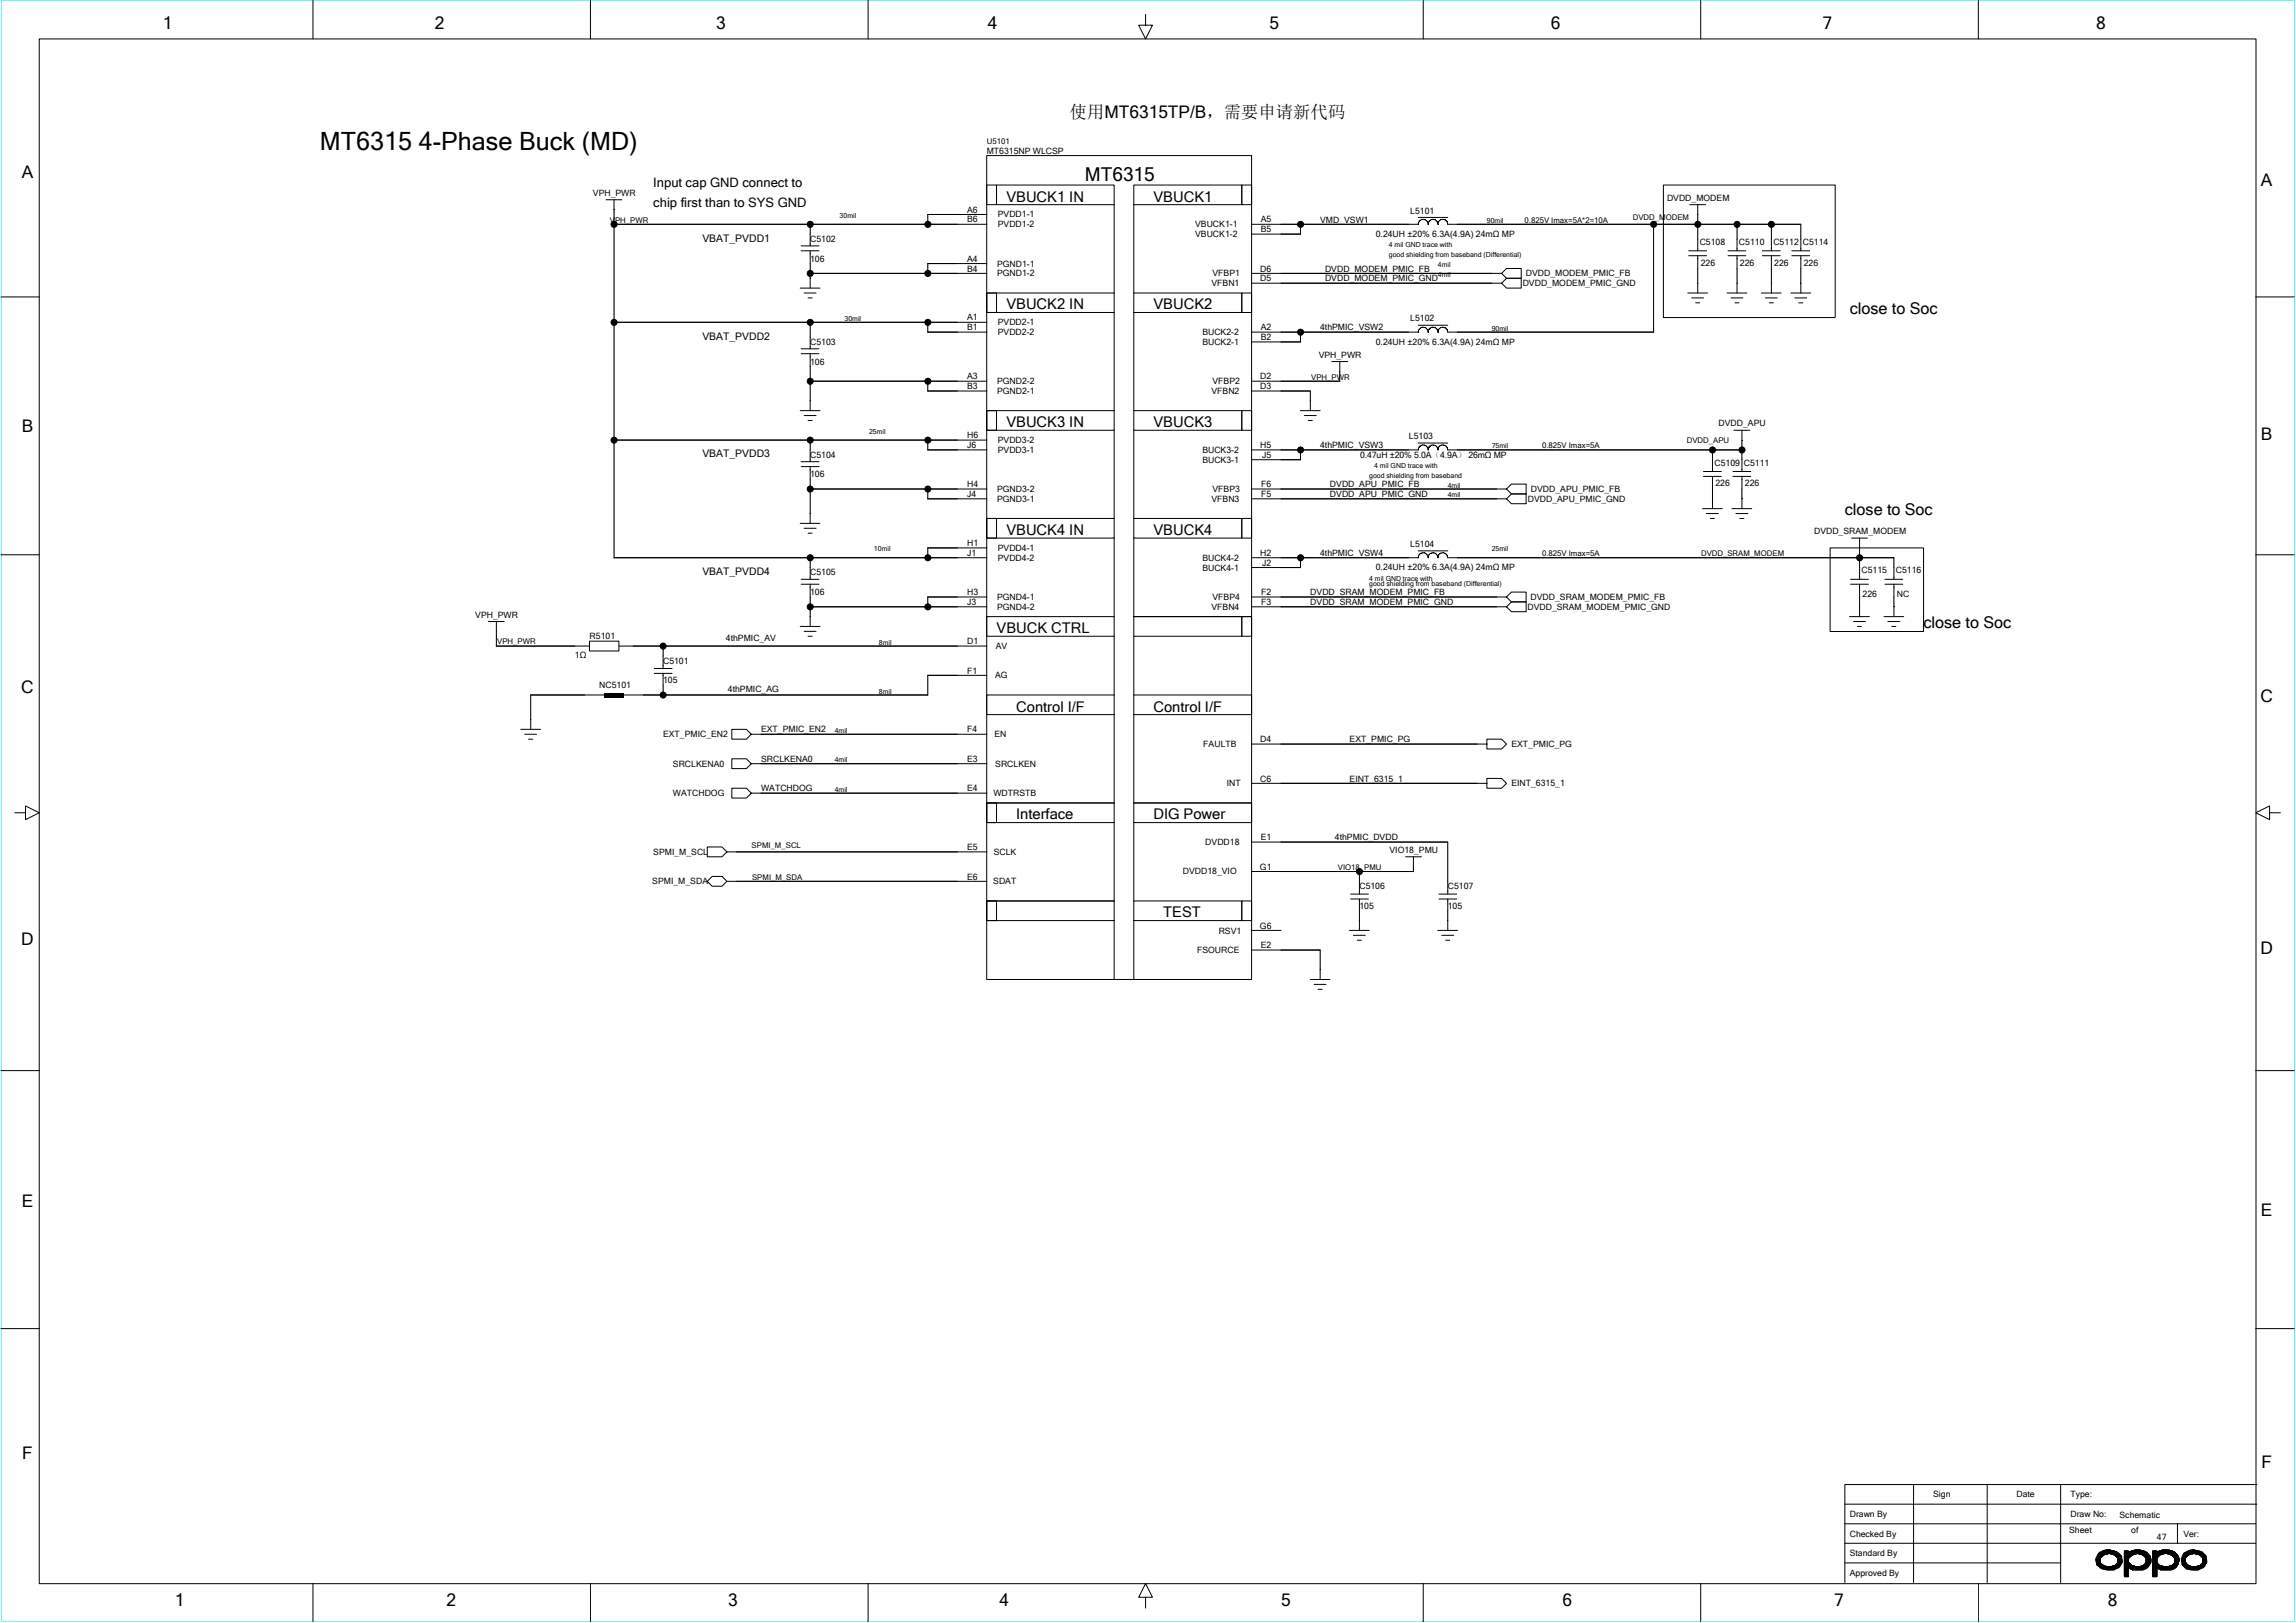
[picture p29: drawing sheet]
<svg xmlns="http://www.w3.org/2000/svg" width="297mm" height="210mm" viewBox="0 0 297 210" stroke-linecap="round" stroke-linejoin="round" font-family="sans-serif">
<defs><g id="words">
<text font-size="3.3" x="41.4" y="19.4">MT6315 4-Phase Buck (MD)</text>
<text font-size="2.5" x="140.4" y="23.4">MT6315</text>
<g font-size="2.2">
<text x="21.1" y="3.8">1</text>
<text x="56.2" y="3.8">2</text>
<text x="92.7" y="3.8">3</text>
<text x="127.8" y="3.8">4</text>
<text x="164.2" y="3.8">5</text>
<text x="200.6" y="3.8">6</text>
<text x="235.8" y="3.8">7</text>
<text x="271.2" y="3.8">8</text>
<text x="138.4" y="15.2">使用MT6315TP/B，需要申请新代码</text>
<text x="2.8" y="23">A</text>
<text x="292.5" y="24.1">A</text>
<text x="2.8" y="55.8">B</text>
<text x="292.5" y="57">B</text>
<text x="2.7" y="89.7">C</text>
<text x="292.4" y="90.8">C</text>
<text x="2.7" y="122.3">D</text>
<text x="292.4" y="123.5">D</text>
<text x="2.8" y="156.2">E</text>
<text x="292.5" y="157.3">E</text>
<text x="2.9" y="188.8">F</text>
<text x="292.6" y="189.9">F</text>
<text x="22.6" y="207.8">1</text>
<text x="57.8" y="207.8">2</text>
<text x="94.2" y="207.8">3</text>
<text x="129.3" y="207.8">4</text>
<text x="165.7" y="207.8">5</text>
<text x="202.2" y="207.8">6</text>
<text x="237.3" y="207.8">7</text>
<text x="272.7" y="207.8">8</text>
</g>
<g font-size="2.1">
<text x="239.3" y="40.6">close to Soc</text>
<text x="238.7" y="66.6">close to Soc</text>
<text x="248.8" y="81.2">close to Soc</text>
</g>
<g font-size="1.9">
<text x="130.2" y="26.1">VBUCK1 IN</text>
<text x="149.2" y="26.1">VBUCK1</text>
<text x="130.2" y="40">VBUCK2 IN</text>
<text x="149.2" y="40">VBUCK2</text>
<text x="130.2" y="55.3">VBUCK3 IN</text>
<text x="149.2" y="55.3">VBUCK3</text>
<text x="130.2" y="69.2">VBUCK4 IN</text>
<text x="149.2" y="69.2">VBUCK4</text>
<text x="128.9" y="81.9">VBUCK CTRL</text>
<text x="131.5" y="92.1">Control I/F</text>
<text x="149.2" y="92.1">Control I/F</text>
<text x="131.5" y="106">Interface</text>
<text x="149.2" y="106">DIG Power</text>
<text x="150.5" y="118.7">TEST</text>
</g>
<g font-size="1.7">
<text x="84.5" y="26.8">chip first than to SYS GND</text>
<text x="84.5" y="24.2">Input cap GND connect to</text>
</g>
<g font-size="1.3">
<text x="90.9" y="31.3">VBAT_PVDD1</text>
<text x="90.9" y="43.9">VBAT_PVDD2</text>
<text x="90.9" y="59.2">VBAT_PVDD3</text>
<text x="90.9" y="74.4">VBAT_PVDD4</text>
</g>
<g font-size="1.1">
<text x="127.7" y="19.9">MT6315NP WLCSP</text>
<text x="76.7" y="25.3">VPH_PWR</text>
<text x="125.1" y="27.5">A6</text>
<text x="125.1" y="28.8">B6</text>
<text x="129.1" y="29.4">PVDD1-2</text>
<text x="129.1" y="28.1">PVDD1-1</text>
<text x="154.6" y="29.4">VBUCK1-1</text>
<text x="163.1" y="28.8">A5</text>
<text x="170.8" y="28.8">VMD_VSW1</text>
<text x="182.5" y="27.6">L5101</text>
<text x="215.7" y="26">DVDD_MODEM</text>
<text x="104.8" y="33.8">106</text>
<text x="104.8" y="31.3">C5102</text>
<text x="125.1" y="33.9">A4</text>
<text x="125.1" y="35.1">B4</text>
<text x="129" y="35.8">PGND1-2</text>
<text x="129" y="34.5">PGND1-1</text>
<text x="154.6" y="30.7">VBUCK1-2</text>
<text x="156.9" y="35.8">VFBP1</text>
<text x="163" y="35.1">D6</text>
<text x="163.1" y="30.1">B5</text>
<text x="171.4" y="35.1">DVDD_MODEM_PMIC_FB</text>
<text x="178" y="30.6">0.24UH ±20% 6.3A(4.9A) 24mΩ MP</text>
<text x="197.4" y="35.8">DVDD_MODEM_PMIC_FB</text>
<text x="219.9" y="31.7">C5108</text>
<text x="220" y="34.4">226</text>
<text x="225" y="31.7">C5110</text>
<text x="225.1" y="34.4">226</text>
<text x="229.4" y="31.7">C5112 C5114</text>
<text x="229.5" y="34.4">226</text>
<text x="233.4" y="34.4">226</text>
<text x="125.1" y="41.5">A1</text>
<text x="156.7" y="37">VFBN1</text>
<text x="163" y="36.4">D5</text>
<text x="171.4" y="36.4">DVDD_MODEM_PMIC_GND</text>
<text x="182.5" y="41.6">L5102</text>
<text x="197" y="37">DVDD_MODEM_PMIC_GND</text>
<text x="104.8" y="47.2">106</text>
<text x="104.8" y="44.6">C5103</text>
<text x="125.1" y="42.7">B1</text>
<text x="129.1" y="42.1">PVDD2-1</text>
<text x="129.1" y="43.3">PVDD2-2</text>
<text x="155.6" y="43.3">BUCK2-2</text>
<text x="155.6" y="44.6">BUCK2-1</text>
<text x="163.1" y="44">B2</text>
<text x="163.1" y="42.7">A2</text>
<text x="170.6" y="46.3">VPH_PWR</text>
<text x="170.8" y="42.7">4thPMIC_VSW2</text>
<text x="178" y="44.6">0.24UH ±20% 6.3A(4.9A) 24mΩ MP</text>
<text x="125.1" y="50.4">B3</text>
<text x="125.1" y="49.1">A3</text>
<text x="129" y="49.7">PGND2-2</text>
<text x="129" y="51">PGND2-1</text>
<text x="156.7" y="51">VFBN2</text>
<text x="156.9" y="49.7">VFBP2</text>
<text x="163" y="50.4">D3</text>
<text x="163" y="49.1">D2</text>
<text x="104.8" y="59.2">C5104</text>
<text x="125.1" y="58">J6</text>
<text x="125.1" y="56.7">H6</text>
<text x="129.1" y="57.3">PVDD3-2</text>
<text x="129.1" y="58.6">PVDD3-1</text>
<text x="155.6" y="58.6">BUCK3-2</text>
<text x="155.6" y="59.9">BUCK3-1</text>
<text x="163" y="58">H5</text>
<text x="163.3" y="59.2">J5</text>
<text x="170.8" y="58">4thPMIC_VSW3</text>
<text x="176" y="59.2">0.47uH ±20% 5.0A（4.9A） 26mΩ MP</text>
<text x="182.3" y="56.7">L5103</text>
<text x="222.3" y="55.2">DVDD_APU</text>
<text x="104.8" y="61.8">106</text>
<text x="125.1" y="63">H4</text>
<text x="125.1" y="64.3">J4</text>
<text x="129" y="64.9">PGND3-1</text>
<text x="129" y="63.7">PGND3-2</text>
<text x="156.7" y="64.9">VFBN3</text>
<text x="156.9" y="63.7">VFBP3</text>
<text x="163.2" y="64.3">F5</text>
<text x="163.2" y="63">F6</text>
<text x="172.1" y="64.3">DVDD_APU_PMIC_GND</text>
<text x="172.1" y="63">DVDD_APU_PMIC_FB</text>
<text x="197.7" y="64.9">DVDD_APU_PMIC_GND</text>
<text x="198.1" y="63.7">DVDD_APU_PMIC_FB</text>
<text x="221.8" y="60.2">C5109 C5111</text>
<text x="221.9" y="62.9">226</text>
<text x="225.7" y="62.9">226</text>
<text x="125.1" y="71.9">J1</text>
<text x="125.1" y="70.7">H1</text>
<text x="129.1" y="71.3">PVDD4-1</text>
<text x="163" y="71.9">H2</text>
<text x="170.8" y="71.9">4thPMIC_VSW4</text>
<text x="182.5" y="70.8">L5104</text>
<text x="234.7" y="69.1">DVDD_SRAM_MODEM</text>
<text x="104.8" y="77">106</text>
<text x="104.8" y="74.4">C5105</text>
<text x="125.1" y="77">H3</text>
<text x="129" y="77.6">PGND4-1</text>
<text x="129.1" y="72.6">PVDD4-2</text>
<text x="155.6" y="72.6">BUCK4-2</text>
<text x="155.6" y="73.8">BUCK4-1</text>
<text x="156.9" y="77.6">VFBP4</text>
<text x="163.2" y="77">F2</text>
<text x="163.3" y="73.2">J2</text>
<text x="169.5" y="77">DVDD_SRAM_MODEM_PMIC_FB</text>
<text x="178" y="73.8">0.24UH ±20% 6.3A(4.9A) 24mΩ MP</text>
<text x="198" y="77.6">DVDD_SRAM_MODEM_PMIC_FB</text>
<text x="240.8" y="74.2">C5115</text>
<text x="241" y="77.2">226</text>
<text x="245.3" y="74.2">C5116</text>
<text x="245.4" y="77.2">NC</text>
<text x="61.5" y="79.9">VPH_PWR</text>
<text x="76.3" y="82.6">R5101</text>
<text x="93.9" y="83">4thPMIC_AV</text>
<text x="125.1" y="78.3">J3</text>
<text x="125.1" y="83.4">D1</text>
<text x="128.8" y="84">AV</text>
<text x="129" y="78.9">PGND4-2</text>
<text x="156.7" y="78.9">VFBN4</text>
<text x="163.2" y="78.3">F3</text>
<text x="169.5" y="78.3">DVDD_SRAM_MODEM_PMIC_GND</text>
<text x="197.6" y="78.9">DVDD_SRAM_MODEM_PMIC_GND</text>
<text x="74.4" y="85.2">1Ω</text>
<text x="77.5" y="89">NC5101</text>
<text x="85.8" y="88.4">105</text>
<text x="85.8" y="85.9">C5101</text>
<text x="94.2" y="89.6">4thPMIC_AG</text>
<text x="125.1" y="87.1">F1</text>
<text x="128.7" y="87.8">AG</text>
<text x="85.8" y="95.4">EXT_PMIC_EN2</text>
<text x="98.5" y="94.8">EXT_PMIC_EN2</text>
<text x="125.1" y="94.8">F4</text>
<text x="128.6" y="95.4">EN</text>
<text x="87.1" y="99.2">SRCLKENA0</text>
<text x="98.5" y="98.6">SRCLKENA0</text>
<text x="125.1" y="98.6">E3</text>
<text x="128.8" y="99.2">SRCLKEN</text>
<text x="155.7" y="96.7">FAULTB</text>
<text x="158.7" y="101.7">INT</text>
<text x="163" y="101.1">C6</text>
<text x="163" y="96">D4</text>
<text x="174.6" y="101.1">EINT_6315_1</text>
<text x="174.6" y="96">EXT_PMIC_PG</text>
<text x="195.5" y="96.7">EXT_PMIC_PG</text>
<text x="195.5" y="101.7">EINT_6315_1</text>
<text x="87.1" y="103">WATCHDOG</text>
<text x="98.5" y="102.4">WATCHDOG</text>
<text x="125.1" y="102.4">E4</text>
<text x="128.5" y="103">WDTRSTB</text>
<text x="84.5" y="110.6">SPMI_M_SCL</text>
<text x="125.1" y="110">E5</text>
<text x="125.1" y="113.8">E6</text>
<text x="128.6" y="110.6">SCLK</text>
<text x="153" y="113.1">DVDD18_VIO</text>
<text x="155.9" y="109.3">DVDD18</text>
<text x="163" y="112.5">G1</text>
<text x="163.1" y="108.7">E1</text>
<text x="172.7" y="108.7">4thPMIC_DVDD</text>
<text x="179.8" y="110.3">VIO18_PMU</text>
<text x="84.4" y="114.4">SPMI_M_SDA</text>
<text x="128.5" y="114.4">SDAT</text>
<text x="175.9" y="117.6">105</text>
<text x="175.9" y="115">C5106</text>
<text x="187.3" y="115">C5107</text>
<text x="187.3" y="117.6">105</text>
<text x="154.9" y="123.3">FSOURCE</text>
<text x="157.7" y="120.8">RSV1</text>
<text x="163" y="120.1">G6</text>
<text x="163.1" y="122.7">E2</text>
<text x="239.3" y="196.3">Drawn By</text>
<text x="250.1" y="193.7">Sign</text>
<text x="260.9" y="193.7">Date</text>
<text x="267.9" y="193.7">Type:</text>
<text x="267.9" y="196.3">Draw No:</text>
<text x="274.2" y="196.4">Schematic</text>
<text x="239.3" y="198.8">Checked By</text>
<text x="239.3" y="201.3">Standard By</text>
<text x="239.3" y="203.9">Approved By</text>
<text x="267.7" y="198.3">Sheet</text>
<text x="275.7" y="198.3">of</text>
<text x="279" y="199.2">47</text>
<text x="282.5" y="198.8">Ver:</text>
</g>
<g font-size="1">
<text x="127.7" y="18.6">U5101</text>
<text x="78.9" y="28.8">VPH_PWR</text>
<text x="197.2" y="28.8">0.825V Imax=5A*2=10A</text>
<text x="211.2" y="28.4">DVDD_MODEM</text>
<text x="169.6" y="49.1">VPH_PWR</text>
<text x="199.5" y="58">0.825V Imax=5A</text>
<text x="218.2" y="57.4">DVDD_APU</text>
<text x="199.5" y="71.9">0.825V Imax=5A</text>
<text x="220.1" y="71.9">DVDD_SRAM_MODEM</text>
<text x="64.3" y="83.4">VPH_PWR</text>
<text x="97.2" y="109.7">SPMI_M_SCL</text>
<text x="97.3" y="113.8">SPMI_M_SDA</text>
<text x="173.1" y="112.5">VIO18_PMU</text>
</g>
<g font-size=".9">
<text x="108.6" y="28.2">30mil</text>
<text x="192.4" y="28.8">90mil</text>
<text x="179.7" y="33.3">good shielding from baseband (Differential)</text>
<text x="179.7" y="32">4 mil GND trace with</text>
<text x="186" y="34.5">4mil</text>
<text x="186" y="35.8">4mil</text>
<text x="109.3" y="41.5">30mil</text>
<text x="193" y="42.8">90mil</text>
<text x="112.4" y="56.1">25mil</text>
<text x="193" y="58">75mil</text>
<text x="177.1" y="61.8">good shielding from baseband</text>
<text x="177.8" y="60.6">4 mil GND trace with</text>
<text x="187.3" y="63.1">4mil</text>
<text x="187.3" y="64.3">4mil</text>
<text x="113.1" y="71.3">10mil</text>
<text x="193" y="71.3">25mil</text>
<text x="177.1" y="75.8">good shielding from baseband (Differential)</text>
<text x="177.1" y="75.1">4 mil GND trace with</text>
<text x="113.7" y="83.4">8mil</text>
<text x="113.7" y="89.7">8mil</text>
<text x="108" y="94.8">4mil</text>
<text x="108" y="98.6">4mil</text>
<text x="108" y="102.4">4mil</text>
</g>
</g></defs>
<path d="M.1 0h296.8v209.8h-296.8z" fill="none" stroke="#0ff" stroke-width=".13"/>
<g fill="#000">
<path d="M79.4 27.1v1.9zM104.8 34.1v1.3zM104.8 35.4v.6zM104.8 29v1.3zM120 34.1v1.3zM120 27.7v1.3zM168.3 29v1.3zM219.6 34.7v1.9zM219.6 27.7v1.3zM219.6 29v1.9zM224.7 34.7v1.9zM224.7 29v1.9z"/>
<path d="M229.2 34.7v1.9zM229.2 29v1.9zM233 29v1.9zM233 34.7v1.9zM104.8 41.7v1.9zM104.8 56.9v1.3zM104.8 47.4v1.9zM120 41.7v1.3zM120 56.9v1.3zM120 49.3v1.3zM168.3 43v1.2zM168.3 58.2v1.3z"/>
<path d="M169.5 50.6v1.3zM173.3 48v1.3zM221.5 58.2v1.3zM225.4 56.9v1.3zM225.4 58.2v1.3zM104.8 72.2v1.2zM104.8 62v1.3zM104.8 77.2v1.3zM104.8 78.5v1.3zM120 70.9v1.3zM120 63.3v1.2zM120 77.2v1.3z"/>
<path d="M168.3 72.2v1.2zM221.5 63.3v1.2zM225.4 63.3v1.2zM240.6 77.2v1.3zM240.6 72.2v1.2zM240.6 70.9v1.3zM245 77.2v1.3zM245 72.2v1.2zM64.2 81.7v1.9zM78.2 89.7h2.5v.5h-2.5zM85.8 83.6v1.3zM85.8 88.6v1.3z"/>
<path d="M175.9 117.8v1.3zM175.9 112.8v1.2zM182.9 112.1v.7zM187.3 117.8v1.3z"/>
</g>
<g fill="none" stroke="#000" stroke-width=".13">
<path d="M5.1 5h286.8v199.9h-286.8zM40.5 .1v4.9M76.4 .1v4.9M112.3 .1v4.9M148.2 1.9v1.4h.9l-.9 1.7-.9-1.7h.9M184.1 .1v4.9M220 .1v4.9M255.9 .1v4.9M.1 38.4h5M78.4 25.8h2.1M79.4 29h48.3M79.4 25.8v46.4"/>
<path d="M103.5 37.3h2.6M103.6 32.4h2.4M103.6 31.8h2.4M104 37.9h1.6M104.5 38.5h.6M104.8 35.4h22.9M104.8 32.4v4.9M104.8 29v2.8M127.7 20.1h34.2v106.6h-34.2zM127.7 23.9h1.2v2.6h-1.2zM127.7 37.9h1.2v2.5h-1.2zM127.7 37.9h16.4v2.5h-16.4z"/>
<path d="M127.7 34.1h-7.7v1.3M127.7 27.7h-7.7v1.3M128.9 23.9h15.2v2.6h-15.2zM144.1 26.5v11.4M146.7 23.9h14v2.6h-14zM146.7 37.9h14v2.5h-14zM146.7 26.5v11.4M160.7 23.9h1.2v2.6h-1.2zM160.7 37.9h1.2v2.5h-1.2zM161.9 35.4h32.4M161.9 36.6h32.4M161.9 29h21.6"/>
<path d="M168.3 29v1.3h-6.4M183.5 28.1h3.8M184.8 29a.64 .64 0 0 0-.7-.6 .64 .64 0 0 0-.6 .6M185.3 28.4a.66 .66 0 0 1 .7 .6M185.3 28.4a.6 .6 0 0 0-.5 .6M186.6 28.4a.66 .66 0 0 1 .7 .6M186.6 28.4a.6 .6 0 0 0-.6 .6M187.3 29h45.7v3.4M194.9 34.7h1.9v1.3h-1.9l-.6-.6zM194.9 36h1.9v1.3h-1.9l-.6-.7zM213.9 29v14h-26.6M215.2 23.9h22.2v17.2h-22.2z"/>
<path d="M218.4 37.9h2.5M218.5 32.4h2.3M218.5 33.1h2.3M218.6 26.5h2.1M218.9 38.5h1.5M219.4 39.2h.5M219.6 26.5v5.9M219.6 33.1v4.8M223.4 37.9h2.6M223.6 32.4h2.3M223.6 33.1h2.3M223.9 38.5h1.6"/>
<path d="M224.4 39.2h.6M224.7 29v3.4M224.7 33.1v4.8M227.9 37.9h2.5M228 32.4h2.3M228 33.1h2.3M228.4 38.5h1.5M228.9 39.2h.5M229.2 29v3.4M229.2 33.1v4.8M231.7 37.9h2.5M231.8 32.4h2.3"/>
<path d="M231.8 33.1h2.3M232.2 38.5h1.5M232.7 39.2h.5M233 33.1v4.8M291.8 38.4h5M79.4 41.7h48.3M79.4 56.9h48.3M103.5 53.1h2.6M103.6 45.8h2.4M103.6 45.1h2.4M103.6 59.7h2.4M104 53.8h1.6"/>
<path d="M104.5 54.4h.6M104.8 49.3h22.9M104.8 45.8v7.3M104.8 41.7v3.4M104.8 56.9v2.8M120 50.6h7.7M120 41.7v1.3h7.7M120 56.9v1.3h7.7M120 49.3v1.3M127.7 53.1h16.4v2.6h-16.4zM127.7 53.1h1.2v2.6h-1.2zM144.1 40.4v12.7"/>
<path d="M144.1 55.6v11.5M146.7 53.1h14v2.6h-14zM146.7 40.4v12.7M146.7 55.6v11.5M160.7 53.1h1.2v2.6h-1.2zM161.9 50.6h7.6v2.5M161.9 43h21.6M161.9 49.3h11.4M161.9 58.2h21.6M161.9 59.5h6.4M168.2 53.1h2.6M168.3 43v1.2h-6.4"/>
<path d="M168.3 58.2v1.3M168.7 53.8h1.6M169.2 54.4h.6M172.3 46.8h2M173.3 46.8v2.5M183.5 42.1h3.8M183.5 57.3h3.8M185.3 57.6a.63 .63 0 0 1 .7 .6 .59 .59 0 0 1 .6-.6M185.3 57.6a.6 .6 0 0 0-.5 .6 .64 .64 0 0 0-.7-.6 .64 .64 0 0 0-.6 .6M186.6 57.6a.63 .63 0 0 1 .7 .6M187.3 58.2h38.1M187.3 43a.64 .64 0 0 0-.6-.7 .64 .64 0 0 0-.7 .7 .64 .64 0 0 0-.6-.7 .64 .64 0 0 0-.6 .7 .64 .64 0 0 0-.7-.7 .64 .64 0 0 0-.6 .7"/>
<path d="M221.5 58.2v2.8M224.3 55.7h2.1M225.4 55.7v5.3M.1 71.8h5M79.4 72.2h48.3M103.5 67.7h2.6M103.6 60.4h2.4M103.6 75.6h2.4M103.6 75h2.4M104 68.3h1.6M104.5 69h.6M104.8 63.3h22.9"/>
<path d="M104.8 78.5h22.9M104.8 60.4v7.3M104.8 75.6v5.4M104.8 72.2v2.8M120 64.5h7.7M120 63.3v1.3M127.7 79.8h16.4v2.5h-16.4zM127.7 67.1h16.4v2.5h-16.4zM127.7 67.1h1.2v2.5h-1.2zM127.7 77.2h-7.7v1.3M127.7 70.9h-7.7v1.3M144.1 69.6v10.2"/>
<path d="M146.7 67.1h14v2.5h-14zM146.7 79.8h14v2.5h-14zM146.7 69.6v10.2h15.2M160.7 67.1h1.2v2.5h-1.2zM160.7 79.8h1.2v2.5h-1.2zM161.9 63.3h33M161.9 64.5h33M161.9 77.2h33M161.9 78.5h33M161.9 72.2h21.6M161.9 73.4h6.4M168.3 72.2v1.2"/>
<path d="M183.5 71.3h3.8M184.8 72.2a.64 .64 0 0 0-.7-.7 .64 .64 0 0 0-.6 .7M185.3 71.5a.66 .66 0 0 1 .7 .7M185.3 71.5a.6 .6 0 0 0-.5 .7M186.6 71.5a.66 .66 0 0 1 .7 .7M186.6 71.5a.6 .6 0 0 0-.6 .7M187.3 72.2h57.7v2.8M195.5 62.6h1.9v1.3h-1.9l-.6-.6zM195.5 63.9h1.9v1.3h-1.9l-.6-.7zM195.5 76.6h1.9v1.3h-1.9l-.6-.7zM195.5 77.9h1.9v1.2h-1.9l-.6-.6zM220.3 65.8h2.5"/>
<path d="M220.4 61.6h2.3M220.4 61h2.3M220.8 66.4h1.5M221.3 67.1h.5M221.5 61.6v4.2M224.1 65.8h2.5M224.2 61.6h2.3M224.2 61h2.3M224.6 66.4h1.5M225.1 67.1h.5M225.4 61.6v4.2M236.8 70.9h12.1v10.8h-12.1z"/>
<path d="M239.3 79.8h2.5M239.4 75.6h2.3M239.4 75h2.3M239.5 69.6h2.1M240.6 69.6v5.4M240.6 75.6v4.2M243.7 79.8h2.6M243.9 75.6h2.3M243.9 75h2.3M245 75.6v4.2M291.8 71.8h5M63.2 80.4h2"/>
<path d="M64.2 83.6h12.1M64.2 80.4v3.2M67.4 94.4h2.5M67.9 95h1.5M68.4 95.6h.5M68.7 89.9v4.5M76.3 83h3.8v1.2h-3.8zM78.2 89.9h-9.6M80.7 89.9h39.3M84.6 86.5h2.3M84.6 87.1h2.3M85.8 87.1v2.8"/>
<path d="M85.8 83.6v2.9M94.7 94.4h1.9l.6 .6-.6 .6h-1.9zM94.7 98.2h1.9l.6 .6-.6 .6h-1.9zM97.2 95h30.5M97.2 98.8h30.5M103.5 81h2.6M104 81.7h1.6M104.5 82.3h.6M127.7 89.9h16.4v2.6h-16.4zM127.7 83.6h-47.7M127.7 87.4h-7.7v2.5M144.1 82.3v7.6"/>
<path d="M144.1 92.4v11.5h-16.4M146.7 89.9h15.2v2.6h-15.2zM146.7 82.3v7.6M146.7 92.4v11.5h15.2M192.4 95.6h1.9l.6 .7-.6 .6h-1.9zM192.4 96.3h-30.5M239.8 80.4h1.5M240.3 81h.5M244.2 80.4h1.6M244.7 81h.6M1.9 105.2h1.4v-.9l1.8 .9-1.8 .8v-.8M91.5 109.6h1.9l.6 .6-.6 .6h-1.9z"/>
<path d="M91.5 114l.6-.6h1.3l.6 .6-.6 .7h-1.3zM94 110.2h33.7M94 114h33.7M94.7 102h1.9l.6 .6-.6 .7h-1.9zM97.2 102.6h30.5M127.7 103.9h1.2v2.5h-1.2zM127.7 103.9h16.4v2.5h-16.4zM127.7 116.6h16.4v2.5h-16.4zM127.7 116.6h1.2v2.5h-1.2zM144.1 106.4v10.2h-16.4M144.1 119.1v7.6M146.7 116.6h14v2.5h-14z"/>
<path d="M146.7 103.9h15.2v2.5h-15.2zM146.7 106.4v10.2M146.7 119.1v7.6M160.7 116.6h1.2v2.5h-1.2zM161.9 108.9h25.4v6.8M161.9 112.8h21M174.7 115.7h2.3M174.7 116.3h2.3M175.9 112.8v2.9M175.9 116.3v4.1M181.8 110.8h2.1M182.9 110.8v2"/>
<path d="M186.2 115.7h2.3M186.2 116.3h2.3M187.3 116.3v4.1M192.4 100.7h1.9l.6 .6-.6 .7h-1.9zM192.4 101.3h-30.5M293.6 105.2v-.9l-1.8 .9 1.8 .8v-.8h1.4M.1 138.5h5M161.9 120.4h3.8M161.9 122.9h8.9v3.8M169.5 126.7h2.6M170 127.4h1.6M170.5 128h.5"/>
<path d="M174.6 120.4h2.5M175.1 121h1.5M175.6 121.6h.5M186 120.4h2.6M186.5 121h1.6M187 121.6h.6M291.8 138.5h5M.1 171.9h5M291.8 171.9h5M238.7 194.6h53.3M247.6 192v12.7M257.1 192v12.7"/>
<path d="M266.6 192v12.7M281.7 197.1v2.6M291.8 199.7h-53.1M291.8 197.1h-53.1M292 192.1h-53.3v12.6M40.5 204.9v4.9M76.4 204.9v4.9M112.3 204.9v4.9M148.2 206.7h.9l-.9-1.8-.9 1.8h.9v1.3M184.1 204.9v4.9M220 204.9v4.9M238.7 202.2h27.9"/>
<path d="M255.9 204.9v4.9M271.1 201.6h.7M271.1 201.7h.6M271.1 201.8h.6M271.1 202h.6M271.1 202.1h.6M271.3 201.3h.8M271.3 202.3h.6M271.3 202.5h.8M271.3 202.2h.4M271.3 201.4v1.1M271.4 202.6h.8"/>
<path d="M271.4 202.5v-1.3v1.4h.7M271.5 202.2v.4h.8M271.5 200.9a2.21 2.21 0 0 1 3 .4l.1 .8-.4 .6-.8 .4h-.6l-.9-.1-.6-.5-.1-.8zM271.5 201v1.6v-1.5v.1M271.7 201.6l.5-.4 .6-.3 .8 .3 .4 .4v.6l-.4 .4-.8 .1-.6-.1-.5-.4zM271.7 200.9v1.8M271.7 200.8h2.2M271.8 200.8v.7M271.8 202.3v.5M271.9 202.5v.5h1.9M271.9 200.8v.6h-.6M272.1 202.4v.6"/>
<path d="M272.1 200.7v.5M272.1 200.7h1.4M272.2 200.7v.5h-.8M272.3 202.6v.4M272.3 200.7v.4M272.3 200.6h.8M272.4 202.7v.4M272.4 200.7v.4M272.5 203.1h1.1M272.6 202.7v.4M272.6 200.5v.6M272.7 202.7v.4"/>
<path d="M272.7 200.5v.6h-1.3M272.8 202.7v.4M272.8 200.5v.4M272.9 202.7v.4M272.9 200.5v.4M273.1 202.7v.4M273.1 200.5v.6h1.1M273.2 202.7v.4M273.2 200.7v.4M273.3 202.6v.5M273.3 200.7v.4M273.4 202.6h.9"/>
<path d="M273.4 202.6v.5M273.4 200.7v.4M273.4 201.2h1M273.6 202.6v.4M273.6 200.7v.5M273.7 200.8v.5h.8M273.7 202.4v.6h-1.5v-.4M273.8 200.8v.6h.7M273.8 202.3v.5M273.9 201.8h.7M273.9 202h.7M273.9 202.1h.7"/>
<path d="M273.9 202.2h.6M273.9 201.7h.6M274 202.2v.6M274 200.8v.8h.5M274 200.9h-2.5M274.1 200.9v1.9h-2.5M274.2 201v1.7h-2.6M274.3 201.2v1.3h-.6M274.5 201.3v1h-.7M274.8 200.8h2.8M274.8 200.9h3M274.8 203h.6"/>
<path d="M274.8 203.1h.6M274.8 200.7h.6M274.8 203.2h.6M274.8 203.3h.6M274.8 203.5h.6M274.8 203.6h.6M274.8 203.7h.6M274.8 203.9h.6M274.8 201.2h1.2M274.8 202.6h1.1M274.8 202.5h.9M274.8 202.3h.8"/>
<path d="M274.8 202.2h.7M274.8 201.6h.6M274.8 201.7h.6M274.8 201.8h.6M274.8 202h.6M274.8 202.1h.6M274.8 200.7h.6v.2v-.1h.1a2.27 2.27 0 0 1 2.3 .1 1.03 1.03 0 0 1 .2 1.6l-.2 .3-.5 .3h-1.4l-.5-.3v1.2h-.6zM274.8 200.7v3.3M275 200.7v3.3M275.1 200.7v3.3M275.2 200.7v3.3M275.4 201.6l.5-.4 .6-.3 .8 .3 .3 .4v.6l-.3 .4-.8 .1-.6-.1-.5-.4z"/>
<path d="M275.4 200.7v3.3h-.6M275.5 200.8v.8M275.5 202.2v.6M275.6 200.8v.6h-.8M275.6 202.3v.7h2M275.7 200.7h1.7M275.7 200.7v.6h-.9M275.7 202.4v.6M275.9 200.7v.5M275.9 202.6v.5h1.4v-.5M276 200.7v.4M276 202.6v.5"/>
<path d="M276.1 202.6v.5M276.1 200.5v.6M276.2 200.6h.7M276.2 202.7v.4M276.2 200.5v.6h-1.4M276.4 202.7v.4M276.4 200.5v.6M276.5 202.7v.4M276.5 200.5v.4M276.6 202.7v.4M276.6 200.5v.6M276.7 201.1h1.2"/>
<path d="M276.8 202.7v.4M276.8 200.5v.6M276.9 202.7v.4M276.9 200.5v.6M277 202.6v.5M277 200.7v.4M277.1 201.2h.9v1.4M277.1 202.6h.8M277.1 202.6v.5M277.1 200.7v.4M277.3 200.7v.5M277.4 202.5h.6"/>
<path d="M277.4 202.4v.6M277.4 200.7v.6h.7v1h-.6M277.5 202.3v.7M277.5 200.8v.6h.6M277.6 202.2h.7M277.6 201.7h.7M277.6 201.8h.7M277.6 202.1h.7M277.6 202.2v.6M277.6 200.8v.8h.5M277.8 200.9v1.9h-3M277.9 201v1.7h-3.1"/>
<path d="M278.3 201.8v.2h-.7M278.5 203h.5M278.5 203.1h.5M278.5 203.2h.5M278.5 203.3h.5M278.5 203.5h.5M278.5 203.6h.5M278.5 203.7h.5M278.5 203.9h.5M278.5 200.9h3M278.5 200.8h2.8M278.5 200.7h.5"/>
<path d="M278.5 201.2h1M278.5 202.6h1M278.5 202.5h.8M278.5 202.3h.7M278.5 202.2h.5M278.5 201.6h.5M278.5 201.7h.5M278.5 201.8h.5M278.5 202h.5M278.5 202.1h.5M278.5 200.7h.5v.2v-.1h.2a2.17 2.17 0 0 1 2.4 .3l.1 .2a.49 .49 0 0 1 .1 .8v.2a1.37 1.37 0 0 1-.9 .8h-1.4l-.5-.3v1.2h-.5zM278.5 200.7v3.3"/>
<path d="M278.7 200.7v3.3M278.8 200.7v3.3M278.9 200.7v3.3M279 200.7v3.3h-.5M279.2 202.3v.5M279.2 200.8v.6h-.7M279.3 202.4v.6h2M279.3 200.7v.6h-.8M279.4 200.7h1.7M279.4 202.6v.4M279.4 200.7v.5M279.4 201.2l.8-.3 .7 .3 .4 .4v.6l-.4 .4-.7 .1-.8-.1-.4-.4v-.6z"/>
<path d="M279.5 202.6v.5M279.5 200.7v.4M279.7 202.6v.5M279.7 200.5v.6M279.8 202.6v.5M279.8 200.5v.6h-1.3M279.9 202.7v.4M279.9 200.5v.6M280.1 202.7v.4M280.1 200.5v.4M280.2 202.7v.4M280.2 200.5v.4"/>
<path d="M280.3 202.7v.4M280.3 200.5v.4M280.4 201.1h1.2M280.4 202.7v.4M280.4 200.5v.6M280.6 202.7v.4M280.6 200.5v.6M280.7 202.6v.5M280.7 200.5v.6M280.8 201.2h.9v1.4M280.8 202.6v.5M280.8 200.7v.4"/>
<path d="M280.8 202.6h.8M280.9 202.6v.5h-1.4M280.9 200.7v.5M281 202.5h.7M281.1 202.4v.6M281.1 200.7v.6h.7v1h-.6M281.2 202.3v.7M281.2 200.8v.6h.6M281.3 201.6h.7M281.3 201.7h.7M281.3 201.8h.7M281.3 202h.7"/>
<path d="M281.3 202.2h.6M281.3 202.1h.5M281.3 200.8v2M281.4 200.9v1.9h-2.9M281.6 201v1.7h-3.1M282.2 201.7h.5M282.2 201.8h.5M282.2 202h.5M282.3 201.6h.4M282.3 202.3h.6M282.3 202.2h.4M282.3 201.3v1.2h.7"/>
<path d="M282.3 202.1h.4M282.4 201.2h.8M282.5 201v1.6h.7M282.6 200.9h2.4M282.6 200.9v1.8h2.5v-1.7M282.6 200.9a2.03 2.03 0 0 1 2.8 .4l.1 .8-.4 .6-.8 .4-1.5-.1-.5-.5-.1-.8zM282.7 201.6l.4-.4 .7-.3 .8 .3 .4 .4v.6a1.52 1.52 0 0 1-2.3 0zM282.7 200.9v1.9h2.3M282.8 200.8h2.1M282.8 202.2v.8h1.8v-.4M282.8 200.8v.6h-.5M283 202.3v.7"/>
<path d="M283 200.8v.5h-.6M283.1 200.7h1.2M283.1 202.4v.6M283.1 200.7v.5M283.2 202.6v.4M283.2 200.7v.4M283.3 200.6h.7M283.3 202.6v.5M283.3 200.7v.4M283.5 200.7v.4M283.6 202.7v.4M283.6 200.5v.6h-1"/>
<path d="M283.7 202.7v.4M283.7 200.5v.6M283.8 202.7v.4M283.8 200.5v.4M284 202.7v.4M284 200.5v.6M284.1 201.1h1M284.1 200.7v.4M284.1 202.7v.4M284.2 200.7v.4M284.2 202.7v.4M284.3 200.7v.4"/>
<path d="M284.3 202.6v.5M284.5 200.7v.4M284.5 202.6v.5h-1v-.4M284.6 201.2h.6v1.4h-.9M284.6 200.7v.5M284.7 202.5h.5M284.7 200.8v.5h.7v1h-.6M284.7 202.4v.6M284.9 200.8v.6h.5M284.9 202.3v.5M285 201.8h.5M285 202h.5"/>
<path d="M285 202.1h.5M285 202.2h.4M285 201.6h.4M285 201.7h.4M285 200.9v1.9"/>
<circle cx="79.4" cy="29" r=".39"/>
<circle cx="104.8" cy="35.4" r=".39"/>
<circle cx="104.8" cy="29" r=".39"/>
<circle cx="120" cy="35.4" r=".39"/>
<circle cx="120" cy="29" r=".39"/>
<circle cx="168.3" cy="29" r=".39"/>
<circle cx="213.9" cy="29" r=".39"/>
<circle cx="219.7" cy="29" r=".39"/>
<circle cx="224.7" cy="29" r=".39"/>
<circle cx="229.2" cy="29" r=".39"/>
<circle cx="79.4" cy="41.7" r=".39"/>
<circle cx="79.4" cy="56.9" r=".39"/>
<circle cx="104.8" cy="41.7" r=".39"/>
<circle cx="104.8" cy="56.9" r=".39"/>
<circle cx="104.8" cy="49.3" r=".39"/>
<circle cx="120" cy="41.7" r=".39"/>
<circle cx="120" cy="56.9" r=".39"/>
<circle cx="120" cy="49.3" r=".39"/>
<circle cx="168.3" cy="43" r=".39"/>
<circle cx="168.3" cy="58.2" r=".39"/>
<circle cx="221.6" cy="58.2" r=".39"/>
<circle cx="225.4" cy="58.2" r=".39"/>
<circle cx="104.8" cy="63.3" r=".39"/>
<circle cx="104.8" cy="72.2" r=".39"/>
<circle cx="104.8" cy="78.5" r=".39"/>
<circle cx="120" cy="78.5" r=".39"/>
<circle cx="120" cy="72.2" r=".39"/>
<circle cx="120" cy="63.3" r=".39"/>
<circle cx="168.3" cy="72.2" r=".39"/>
<circle cx="240.6" cy="72.2" r=".39"/>
<circle cx="85.8" cy="83.6" r=".39"/>
<circle cx="85.8" cy="89.9" r=".39"/>
<circle cx="175.9" cy="112.8" r=".39"/>
</g>
<g fill="#000">
<circle cx="79.4" cy="29" r=".4"/>
<circle cx="104.8" cy="29" r=".4"/>
<circle cx="104.8" cy="35.4" r=".4"/>
<circle cx="120" cy="35.4" r=".4"/>
<circle cx="120" cy="29" r=".4"/>
<circle cx="168.3" cy="29" r=".4"/>
<circle cx="213.9" cy="29" r=".4"/>
<circle cx="219.6" cy="29" r=".4"/>
<circle cx="224.7" cy="29" r=".4"/>
<circle cx="229.2" cy="29" r=".4"/>
<circle cx="79.4" cy="41.7" r=".4"/>
<circle cx="79.4" cy="56.9" r=".4"/>
<circle cx="104.8" cy="41.7" r=".4"/>
<circle cx="104.8" cy="49.3" r=".4"/>
<circle cx="104.8" cy="56.9" r=".4"/>
<circle cx="120" cy="56.9" r=".4"/>
<circle cx="120" cy="41.7" r=".4"/>
<circle cx="120" cy="49.3" r=".4"/>
<circle cx="168.3" cy="43" r=".4"/>
<circle cx="168.3" cy="58.2" r=".4"/>
<circle cx="221.6" cy="58.2" r=".4"/>
<circle cx="225.4" cy="58.2" r=".4"/>
<circle cx="104.8" cy="72.2" r=".4"/>
<circle cx="104.8" cy="63.3" r=".4"/>
<circle cx="104.8" cy="78.5" r=".4"/>
<circle cx="120" cy="72.2" r=".4"/>
<circle cx="120" cy="63.3" r=".4"/>
<circle cx="120" cy="78.5" r=".4"/>
<circle cx="168.3" cy="72.2" r=".4"/>
<circle cx="240.6" cy="72.2" r=".4"/>
<circle cx="85.8" cy="83.6" r=".4"/>
<circle cx="85.8" cy="89.9" r=".4"/>
<circle cx="175.9" cy="112.8" r=".4"/>
</g>
<use href="#words"/>
</svg>
